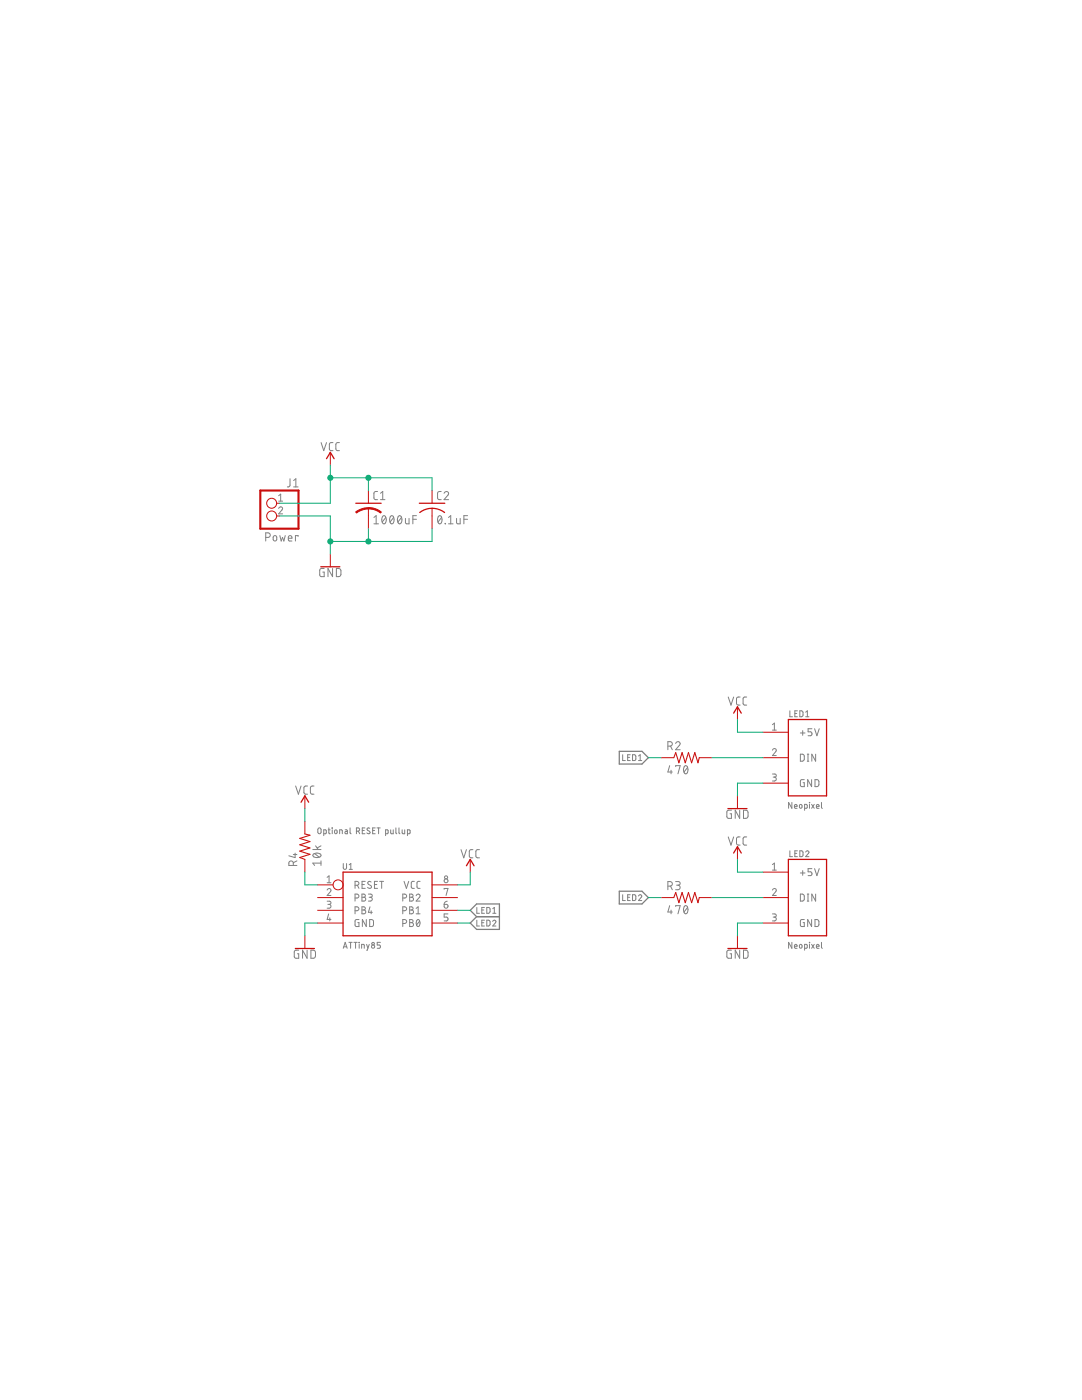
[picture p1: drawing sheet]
<svg xmlns="http://www.w3.org/2000/svg" width="216mm" height="279mm" viewBox="0 0 216 279" stroke-linecap="round" stroke-linejoin="round" font-family="sans-serif">
<g fill="none" stroke="#808080" stroke-width=".2">
<path d="M55.6 98.9l.4-.3v1.4M57.9 95.5l-.1 1.5-.1 .2h-.4M58.6 97.2h.9M58.6 95.9l.4-.4v1.7M64.1 88.3l.5 1.6 .6-1.6M66.4 88.3h-.5l-.2 .4v1l.2 .2h.5M67.7 88.3h-.5l-.2 .4 .1 1 .1 .2h.5M75.3 98.1l-.6 .1-.1 .2v1.1l.2 .2h.5M75.9 99.7h.9M75.9 98.4l.5-.3v1.6M88 98.1h-.5l-.2 .3v1.1l.2 .2h.5M88.6 98.4a.45 .45 0 0 1 .6-.3 .45 .45 0 0 1 .2 .7l-.8 .9h.9"/>
<path d="M53 107.3h.5a.46 .46 0 0 0 .4-.5 .46 .46 0 0 0-.4-.5h-.5v1.7M54.6 107l.3-.1 .2 .1 .1 .6a.36 .36 0 0 1-.3 .4 .36 .36 0 0 1-.4-.4zM55.6 101.5a.38 .38 0 0 1 .5-.3 .38 .38 0 0 1 .2 .6l-.7 .8h.8M55.6 100h.8M55.8 106.9l.3 1.1 .3-.7 .2 .7 .3-1.1M57.5 107.4h.8a.38 .38 0 0 0-.3-.5 .38 .38 0 0 0-.5 .4l.1 .6 .7 .1M59.5 107.1v-.2h-.6v1.1M64.7 113.5h-.7l-.2 .2v1l.2 .4h.7v-.9h-.3M66.4 113.5v1.6l-1-1.6v1.6M67.1 113.5l.8 .1a1.33 1.33 0 0 1 .1 1.2l-.2 .2-.7 .1zM74.6 104.5h.9M74.6 103.3l.5-.4v1.6"/>
<path d="M76.4 103l.2-.1a.95 .95 0 0 1 0 1.6 1 1 0 0 1-.2-1.5zM77 103.3l-.7 .9M77.9 103l.3-.1a.97 .97 0 0 1 0 1.6 1.02 1.02 0 0 1-.3-1.5zM78.5 103.3l-.7 .9M79.5 103l.3-.1a.97 .97 0 0 1 0 1.6 1.02 1.02 0 0 1-.3-1.5zM80.1 103.3l-.7 .9M80.9 103.5v.9l.3 .1h.4v-1M82.4 103.6h.7M83.1 102.9h-.7v1.6M87.5 103l.3-.1a.97 .97 0 0 1 0 1.6 1.02 1.02 0 0 1-.3-1.5zM88.1 103.3l-.7 .9M88.8 104.5h.1z"/>
<path d="M89.5 104.5h.9M89.5 103.3l.4-.4v1.6M91.1 103.5v.9l.3 .1h.4v-1M92.6 103.6h.7M93.3 102.9h-.7v1.6M145.3 139.1l.6 1.6 .5-1.6M147.7 139.1h-.5l-.2 .4v1l.2 .2h.5M149 139.1h-.5l-.2 .4v1l.2 .2h.5M59 156.9l.5 1.6 .6-1.6M61.4 156.9h-.5l-.3 .3 .1 1.1 .2 .2h.5M62.7 156.9h-.5l-.3 .3 .1 1.2 .7 .1M124.2 150.6v1.2h.6"/>
<path d="M125.2 151.2h.4M125.8 150.6h-.6v1.2h.6M126.2 150.6h.5l.2 .2v.8l-.2 .2h-.5zM127.4 151.8h.7M127.4 150.9l.3-.3v1.2M133.3 148.9h.4a.44 .44 0 0 0 .5-.4 .44 .44 0 0 0-.5-.5h-.4v1.6M133.6 152.8l-.3 1.3h.9M133.8 148.9l.4 .7M133.9 153.7v.7M134.8 148.4a.44 .44 0 0 1 .6-.4 .44 .44 0 0 1 .2 .7l-.8 .9h.9M134.8 153v-.2h.9l-.4 1.6M136.6 152.9l.2-.1a.97 .97 0 0 1 0 1.6 1.02 1.02 0 0 1-.2-1.5z"/>
<path d="M137.2 153.2l-.7 .9M154.1 154.5h.6l.2 .2-.2 .4h-.4M154.1 149.7a.38 .38 0 0 1 .6-.3 .38 .38 0 0 1 .1 .6l-.7 .8h.8M154.1 144.6l.4-.3v1.4M154.1 145.7h.8M154.5 155.1a.39 .39 0 0 1 .4 .4 .39 .39 0 0 1-.4 .4h-.4M157.6 141.9v1.1h.5M158.6 142.4h.4M159.1 141.9h-.5v1.1h.5M159.6 141.9h.4l.2 .2v.7l-.3 .2h-.3zM159.7 150.5h.5l.2 .2 .1 .8-.3 .4h-.5zM159.7 146.3h.9"/>
<path d="M160.2 145.8v.9M160.5 155.6h-.6l-.2 .2v.9l.2 .3h.6v-.8h-.2M160.8 142.1l.3-.2v1.1M160.8 143h.6M161.1 150.5h.3M161.1 151.9h.3M161.2 150.5v1.4M161.9 155.6v1.4l-.7-1.4v1.4M162 145.4h-.8v.6h.5a.4 .4 0 0 1 .3 .4 .4 .4 0 0 1-.3 .4h-.5M162.5 145.4l.5 1.4 .5-1.4M162.6 155.6h.6l.2 .2v.8l-.2 .4h-.6zM162.8 150.5v1.4l-.8-1.4v1.4"/>
<path d="M58.5 172.7v-.4a.44 .44 0 0 0-.4-.5 .44 .44 0 0 0-.5 .5v.4h1.6M58.5 170.5h.7M58.9 170.3v.9l-1.3-.4M59.2 171.8l-.7 .4M62.4 169.5h1.7M62.5 170.5a1.02 1.02 0 0 1 1.6 .2 .97 .97 0 0 1-1.7 0zM62.8 170.3l.9 .8M63 168.8l.5 .7M63.5 165.3l.3-.1 .3 .3v.6l-.3 .3-.3-.1-.1-.2zM64.1 171.8v.9M64.1 172.3h-1.7l.4 .4M64.1 168.8l-.8 .4"/>
<path d="M64.6 166.4l.5-.1-.1-.6-.4-.1v1.2M65.3 179.9h.6l.1 .2-.1 .3-.5 .1M65.3 177.6a.38 .38 0 0 1 .5-.2 .38 .38 0 0 1 .1 .5l-.6 .8h.7M65.3 175.1l.4-.3v1.4M65.3 176.2h.7M65.5 165.6h.4M65.6 165.2v1l.3 .2M66.3 165.2h.1M66.3 165.6v.8M66.8 165.7l.4 .1v.4l-.1 .2-.3-.2zM67.8 166.4v-.8l.5 .1v.7M68.5 172.3v1l.2 .2 .4-.2 .1-1"/>
<path d="M68.9 165.6l.3 .1 .1 .1v.6h-.4l-.1-.3 .5-.2M69.7 172.6l.3-.3v1.2M69.7 173.5h.6M69.8 165.2v1l.3 .2M70.8 179.2h.4a.39 .39 0 0 0 .4-.4 .39 .39 0 0 0-.4-.4h-.4v1.4M70.8 176.7h.4a.39 .39 0 0 0 .4-.4 .39 .39 0 0 0-.4-.4h-.4v1.4M71.1 165.9l.6-.1 .1-.3-.2-.3h-.5v1.2M71.3 176.7l.3 .6M71.5 165.9l.3 .5M72.2 178.4l.6 .2 .1 .2-.3 .3a.38 .38 0 0 1 .4 .4 .38 .38 0 0 1-.4 .3h-.4zM72.2 179.1h.4M72.2 176.5h.5"/>
<path d="M72.3 165.7h.4M72.8 165.2h-.5v1.2h.5M72.9 175.9h-.7v1.4h.7M73.5 178.4l.6 .1 .2 .2-.2 .3-.4 .1M73.8 165.3l-.4-.1-.2 .3 .5 .4a.29 .29 0 0 1 .1 .4 .29 .29 0 0 1-.5 0l-.1-.1M73.9 179.1a.38 .38 0 0 1 .4 .4 .38 .38 0 0 1-.4 .3h-.4M74 176a.35 .35 0 0 0-.5 0 .35 .35 0 0 0 0 .5l.5 .2a.32 .32 0 0 1 .1 .5 .32 .32 0 0 1-.5 .1l-.3-.2M74.4 165.7h.3M74.7 176.5h.5M74.9 165.2h-.5v1.2h.5M75.2 165.2h.7M75.3 175.9h-.6v1.4h.6"/>
<path d="M75.5 165.2v1.2M75.8 175.9h.7M76.2 175.9v1.4M76.9 166.4l.5-.1v-.5l-.1-.2h-.4v1.2M78 165.6v.6l.1 .2h.4v-.8M79 165.2v1l.2 .2M79.6 165.2v1l.2 .2M80.2 165.6v.6l.2 .2h.4v-.8M80.4 179.2h.4a.39 .39 0 0 0 .4-.4 .39 .39 0 0 0-.4-.4h-.4v1.4M80.6 175.9l.5 1.4 .5-1.4M81.3 166.4l.5-.1-.1-.6-.4-.1v1.2M81.7 178.4l.7 .2v.2l-.3 .3a.38 .38 0 0 1 .4 .4 .38 .38 0 0 1-.4 .3h-.4z"/>
<path d="M81.7 179.1h.4M82.7 175.9h-.4l-.2 .3v.9l.2 .2h.4M83 178.8a.38 .38 0 0 1 .6-.3 .38 .38 0 0 1 .1 .6l-.7 .7h.8M83.8 175.9h-.4l-.2 .3v.9l.2 .2h.4M88.6 177.5v-.2h.8l-.4 1.4M89.2 179.9l-.5 .2-.1 .4M92 169.6l.5 1.6 .6-1.6M94.4 169.6h-.5l-.3 .3 .1 1.1 .2 .2h.5M95.7 169.6h-.5l-.2 .3v1.1l.2 .2h.5M124.2 178.6v1.1h.6M125.2 179.1h.4M125.8 178.6h-.6v1.1h.6"/>
<path d="M126.2 178.6h.5l.2 .2v.6l-.2 .3h-.5zM127.4 178.8a.32 .32 0 0 1 .4-.2 .32 .32 0 0 1 .2 .5l-.6 .6h.7M133.3 176.8h.4a.46 .46 0 0 0 .5-.4 .46 .46 0 0 0-.5-.5h-.4v1.7M133.8 176.8l.4 .8M134.8 175.9h.6a.36 .36 0 0 1 .3 .4 .36 .36 0 0 1-.3 .4h-.4M135.3 176.7a.46 .46 0 0 1 .4 .4 .46 .46 0 0 1-.4 .5h-.5M145.3 167l.6 1.7 .5-1.7M145.9 161.7h-.7l-.1 .2-.1 1.1 .2 .3h.7v-.9h-.2M147.6 161.7v1.6l-.9-1.6v1.6M147.7 167h-.5l-.2 .4v1l.2 .2 .5 .1M148.4 161.7h.6l.2 .3 .1 .9-.3 .4h-.6zM149 167h-.5l-.2 .4v1l.2 .2 .5 .1"/>
<path d="M154.1 177.6a.38 .38 0 0 1 .6-.2 .38 .38 0 0 1 .1 .5l-.7 .8h.8M154.1 172.6l.4-.3v1.4M154.1 173.7h.8M157.6 169.8v1.2h.5M158 160.1v1.2l-.6-1.2v1.2M158.5 160.9h.5a.28 .28 0 0 0-.1-.3 .28 .28 0 0 0-.4 .2l.1 .5h.4M158.6 170.3h.4M159.1 169.8h-.5v1.2h.5M159.5 160.7l.2-.2 .3 .2v.4l-.2 .2-.3-.1zM159.6 169.8h.4l.2 .2v.8l-.2 .1-.4 .1zM159.7 178.4l.5 .1 .2 .2 .1 .8-.3 .3h-.5zM159.7 174.2h.9"/>
<path d="M160.2 173.8v.9M160.5 161.3l.5-.1v-.6l-.5-.1v1.2M160.8 170.1a.32 .32 0 0 1 .4-.3 .32 .32 0 0 1 .1 .5l-.5 .7h.6M161.1 179.8h.3M161.1 178.4h.3M161.2 178.4v1.4M161.5 160.1h.1M161.5 160.5v.8M161.9 160.5l.6 .8M162 173.4h-.8v.6h.5a.39 .39 0 0 1 .3 .4 .39 .39 0 0 1-.3 .4h-.5M162.5 160.5l-.6 .8M162.5 173.4l.5 1.4 .5-1.4"/>
<path d="M162.8 178.4v1.4l-.8-1.4v1.4M162.9 160.9h.5a.28 .28 0 0 0-.2-.3 .28 .28 0 0 0-.3 .2v.4l.5 .1M163.9 160.1v1l.2 .2M59.6 189.6l-.7 .1-.2 .1v1.1l.2 .3h.7v-.8h-.2M61.3 189.6v1.6l-.9-1.6v1.6M62 189.6l.7 .1 .2 .2v.9l-.2 .4h-.7zM65.6 182.4l-.3 1.1h.7M65.7 180.5a.38 .38 0 0 1 .3 .4 .38 .38 0 0 1-.3 .4h-.4M65.8 183.2v.6M68.5 189.3l.4-1.2 .4 1.2M68.6 189h.6M69.6 188.1h.7"/>
<path d="M70 188.1v1.2M70.6 188.1h.7M70.8 181.8h.4a.39 .39 0 0 0 .4-.4 .39 .39 0 0 0-.4-.4h-.4v1.4M71 188.1v1.2M71.6 183.5h-.6l-.1 .2-.1 .9 .2 .3h.6v-.8h-.2M71.6 188.1l.1 .1zM71.7 188.5v.8M72.2 189.3v-.8l.5 .1v.7M72.2 181l.6 .1 .1 .3-.3 .2a.38 .38 0 0 1 .4 .4 .38 .38 0 0 1-.4 .4h-.4zM72.2 181.6h.4M73.1 183.5v1.4l-.8-1.4v1.4M73.2 188.5l.2 .8"/>
<path d="M73.7 188.5l-.4 1.1h-.1M73.8 183.5l.5 .1 .2 .1v1l-.2 .2h-.5zM73.8 181l-.3 1.1h.8M74.1 181.8v.6M75.9 188.1h-.6v.5h.3a.34 .34 0 0 1 .3 .3 .34 .34 0 0 1-.3 .4h-.3M80.4 181.8h.4a.39 .39 0 0 0 .4-.4 .39 .39 0 0 0-.4-.4h-.4v1.4M80.4 184.3h.4a.39 .39 0 0 0 .4-.4 .39 .39 0 0 0-.4-.4h-.4v1.4M81.7 181l.7 .1v.3l-.3 .2a.38 .38 0 0 1 .4 .4 .38 .38 0 0 1-.4 .4h-.4zM81.7 183.5l.7 .1v.3l-.3 .2a.39 .39 0 0 1 .4 .4 .39 .39 0 0 1-.4 .4h-.4zM81.7 184.1h.4M81.7 181.6h.4M83 182.4h.8"/>
<path d="M83 181.3l.4-.3v1.4M83.2 183.6l.2-.1a.83 .83 0 0 1 0 1.4 .87 .87 0 0 1-.2-1.3zM83.7 183.8l-.6 .8M88.6 180.5h.5a.39 .39 0 0 1 .3 .4 .39 .39 0 0 1-.4 .4 .39 .39 0 0 1-.4-.4zM89.4 182.4h-.8v.6h.5a.39 .39 0 0 1 .3 .4 .39 .39 0 0 1-.3 .4h-.5M95.1 181.1v1.2h.6M95.1 183.6v1.2h.6M96.1 181.6h.4M96.1 184.1h.4M96.7 183.6h-.6v1.2h.6M96.7 181.1h-.6v1.2h.6M97.1 183.6l.5 .1 .1 .1 .1 .7-.2 .3h-.5z"/>
<path d="M97.1 181.1h.5l.1 .2 .1 .6-.2 .3-.5 .1zM98.3 183.9a.32 .32 0 0 1 .5-.2 .32 .32 0 0 1 .1 .4l-.6 .7h.7M98.3 182.3h.7M98.3 181.4l.3-.3v1.2M133.6 180.7l-.3 1.3h.9M133.9 181.6v.8M134.8 180.9v-.2h.9l-.4 1.7M136.6 180.8l.2-.1a.97 .97 0 0 1 0 1.7 1.03 1.03 0 0 1-.2-1.6zM137.2 181.1l-.7 .9M145.9 189.6l-.7 .1-.1 .1-.1 1.1 .2 .3h.7v-.8h-.2M147.6 189.6v1.6l-.9-1.6v1.6M148.4 189.6l.6 .1 .2 .2 .1 .9-.3 .4h-.6z"/>
<path d="M154.1 182.4h.5l.3 .2-.2 .4h-.4M154.5 183a.38 .38 0 0 1 .4 .4 .38 .38 0 0 1-.4 .4h-.4M158 188.1v1.2l-.6-1.2v1.2M158.5 188.8h.5a.28 .28 0 0 0-.1-.3 .28 .28 0 0 0-.4 .2l.1 .5 .4 .1M159.5 188.6l.2-.1 .3 .1-.1 .6-.4-.1zM160.5 183.5h-.6l-.2 .2v.9l.2 .3h.6v-.8h-.2M160.5 189.3l.5-.2v-.6h-.5v1.1M161.5 188.1l.1 .1zM161.5 188.5v.8M161.9 188.5l.6 .8M161.9 183.5v1.4l-.7-1.4v1.4M162.5 188.5l-.6 .8"/>
<path d="M162.6 183.5l.6 .1 .2 .1v.8l-.2 .4h-.6zM162.9 188.8h.5a.28 .28 0 0 0-.2-.3 .28 .28 0 0 0-.3 .2v.4l.5 .2M163.9 188.1v.9l.2 .3"/>
<circle cx="89" cy="175.8" r=".39"/>
<circle cx="89" cy="175.1" r=".31"/>
<circle cx="74.4" cy="188.9" r=".32"/>
<circle cx="74.4" cy="188.3" r=".26"/>
</g>
<path d="M123.6 149.9h4.5l1.3 1.3-1.3 1.3h-4.5zM123.6 177.9h4.5l1.3 1.2-1.3 1.3h-4.5zM93.8 181.7l1.3-1.3h4.6v5.1h-4.6l-1.3-1.3 1.3-1.3zM95.1 182.9h4.6" fill="none" stroke="#808080" stroke-width=".25"/>
<path d="M51.9 97.9h7.7v7.6h-7.7z" fill="none" stroke="#c90d0c" stroke-width=".42"/>
<g fill="none" stroke="#c90d0c" stroke-width=".2">
<path d="M65.9 90.3v2.5M73.5 97.9v2.5M86.2 97.9v2.5M55.2 100.4h.6M55.2 103h.6M65.9 110.6v2.5M73.5 101.5v4M86.2 101.5v4M60.8 158.8v2.6M131.9 151.2h2.6M139.5 151.2h2.6M147.2 141.1v2.5"/>
<path d="M147.2 158.8v2.6M152.2 156.3h5.1M152.2 151.2h5.1M152.2 146.1h5.1M60.8 163.9v2.5M60.8 171.5v2.6M63.4 179.1h5.1M63.4 176.6h3.1M86.2 179.1h5.1M86.2 176.6h5.1M93.8 171.5v2.6M131.9 179.1h2.6"/>
<path d="M139.5 179.1h2.6M147.2 169v2.5M152.2 179.1h5.1M152.2 174.1h5.1M60.8 186.8v2.5M63.4 184.2h5.1M63.4 181.7h5.1M86.2 184.2h5.1M86.2 181.7h5.1M147.2 186.8v2.5M152.2 184.2h5.1"/>
<circle cx="54.2" cy="100.4" r=".99"/>
<circle cx="54.2" cy="103" r=".99"/>
<circle cx="67.5" cy="176.6" r=".99"/>
</g>
<g fill="none" stroke="#c90d0c" stroke-width=".25">
<path d="M65.2 91.5l.7-1.2 .8 1.2M64 113.1h3.8M71 100.4h5.1M83.7 100.4h5.1M86.2 101.4l1.6 .3 .9 .6M86.2 101.5l-1.5 .2-.9 .6M146.4 142.3l.8-1.2 .7 1.2M157.3 143.6h7.6v15.2h-7.6zM60.1 160.1l.7-1.3 .8 1.3M68.5 174.1h17.7v12.7h-17.7zM93.1 172.8l.7-1.3 .8 1.3M145.2 161.4h3.9"/>
<path d="M146.4 170.2l.8-1.2 .7 1.2M157.3 171.5h7.6v15.3h-7.6zM58.9 189.3h3.8M145.2 189.3h3.9"/>
</g>
<path d="M134.5 151.2l.3-1 .7 2 .6-2 .6 2 .7-2 .6 2 .6-2 .7 2 .2-1M60.8 166.4l1 .3-2 .6 2 .7-2 .6 2 .6-2 .7 2 .6-2 .6 1 .4M134.5 179.1l.3-1 .7 2 .6-2 .6 2 .7-2 .6 2 .6-2 .7 2 .2-1" fill="none" stroke="#c90d0c" stroke-width=".21"/>
<g fill="#c90d0c" stroke="#c90d0c" stroke-width=".2">
<path d="M73.5 101.3h.3a3.9 3.9 0 0 1 2.3 .9l-.2 .2-1.4-.7-1-.1z" fill-rule="evenodd"/>
<path d="M71 102.2l1.2-.7 1.3-.2v.3l-1 .1-1.4 .7z" fill-rule="evenodd"/>
</g>
<g fill="none" stroke="#0dab76" stroke-width=".2">
<path d="M65.9 92.8v7.6h-10.1M65.9 95.4h20.3v2.5M73.5 95.4v2.5M55.8 103h10.1v7.6M73.5 105.5v2.6M86.2 105.5v2.6h-20.3M129.4 151.2h2.5M142.1 151.2h10.1M147.2 143.6v2.5h5M152.2 156.3h-5v2.5M60.8 174.1v2.5h2.6M60.8 161.4v2.5"/>
<path d="M93.8 174.1v2.5h-2.5M129.4 179.1h2.5M142.1 179.1h10.1M147.2 171.5v2.6h5M63.4 184.2h-2.6v2.6M91.3 184.2h2.5M91.3 181.7h2.5M152.2 184.2h-5v2.6"/>
</g>
<g fill="#0dab76" stroke="#0dab76" stroke-width=".2">
<circle cx="65.9" cy="95.4" r=".51"/>
<circle cx="73.5" cy="95.4" r=".51"/>
<circle cx="65.9" cy="108.1" r=".51"/>
<circle cx="73.5" cy="108.1" r=".51"/>
</g>
</svg>
